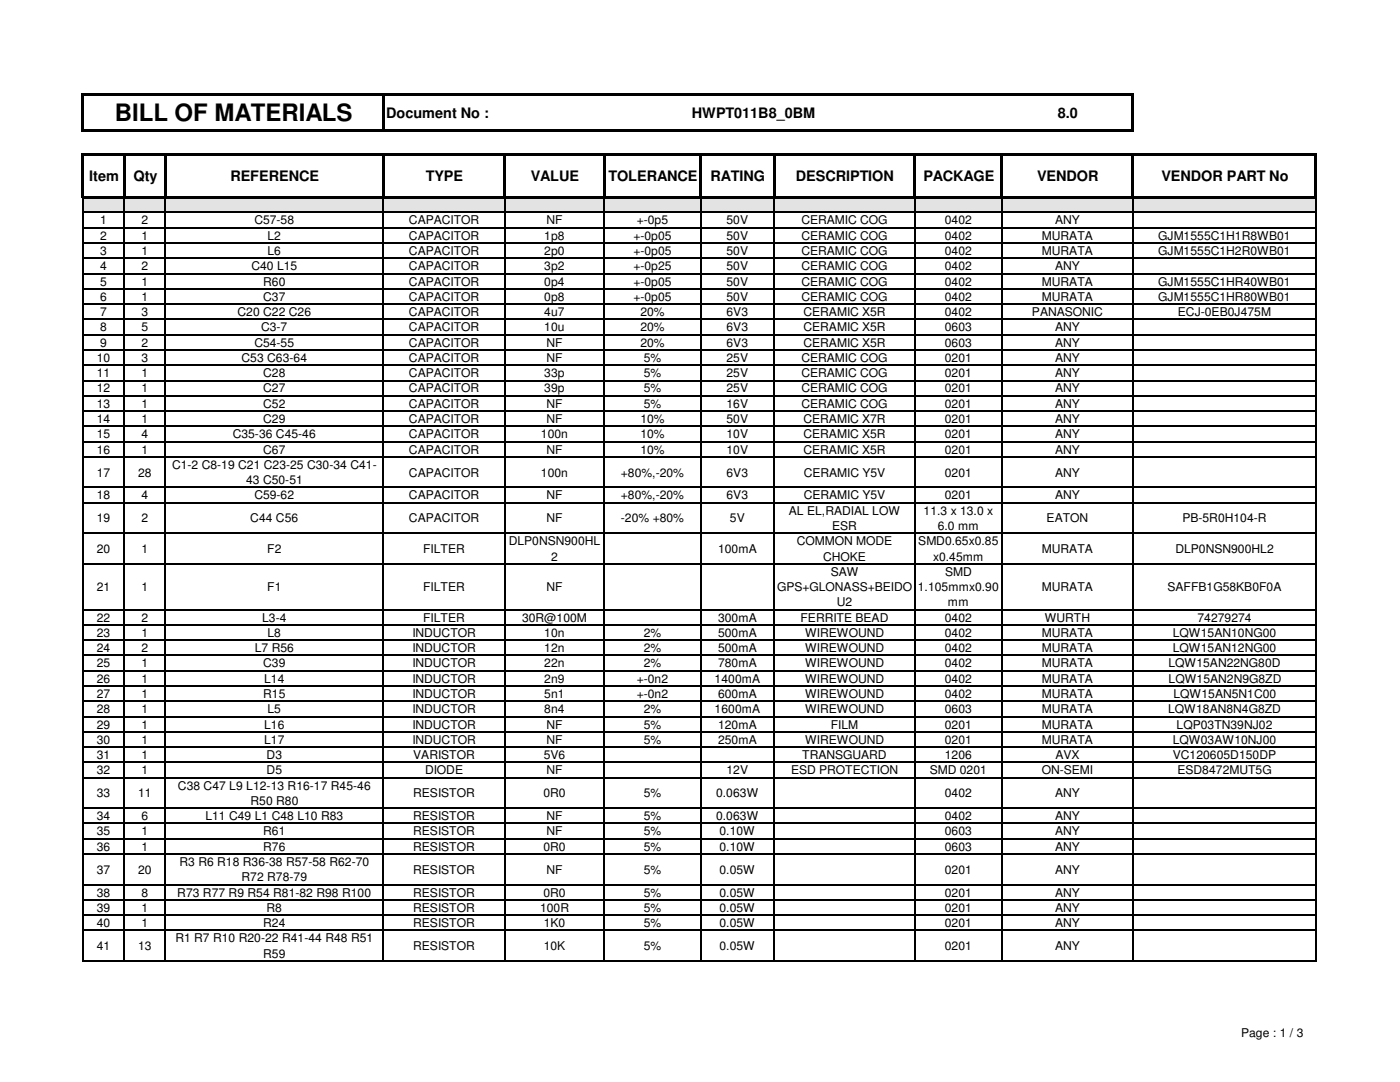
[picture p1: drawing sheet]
<svg xmlns="http://www.w3.org/2000/svg" width="279mm" height="216mm" viewBox="0 0 279 216" stroke-linecap="round" stroke-linejoin="round" font-family="sans-serif">
<defs><g id="words">
<text font-size="4.8" x="22.9" y="24.2">BILL OF MATERIALS</text>
<g font-size="2.9">
<text x="77" y="23.5">Document No :</text>
<text x="138.1" y="23.5">HWPT011B8_0BM</text>
<text x="211.1" y="23.5">8.0</text>
<text x="17.8" y="36.2">Item</text>
<text x="26.6" y="36.2">Qty</text>
<text x="46" y="36.2">REFERENCE</text>
<text x="85" y="36.2">TYPE</text>
<text x="105.9" y="36.2">VALUE</text>
<text x="121.5" y="36.2">TOLERANCE</text>
<text x="141.8" y="36.2">RATING</text>
<text x="158.8" y="36.2">DESCRIPTION</text>
<text x="184.3" y="36.2">PACKAGE</text>
<text x="207" y="36.2">VENDOR</text>
<text x="231.8" y="36.2">VENDOR PART No</text>
</g>
<g font-size="2.4">
<text x="20" y="44.8">1</text>
<text x="20" y="47.8">2</text>
<text x="28.2" y="44.8">2</text>
<text x="28.2" y="47.8">1</text>
<text x="50.8" y="44.8">C57-58</text>
<text x="53.4" y="47.8">L2</text>
<text x="81.6" y="44.8">CAPACITOR</text>
<text x="81.6" y="47.8">CAPACITOR</text>
<text x="108.6" y="47.8">1p8</text>
<text x="109.1" y="44.8">NF</text>
<text x="126.4" y="47.8">+-0p05</text>
<text x="127.1" y="44.8">+-0p5</text>
<text x="145" y="44.8">50V</text>
<text x="145" y="47.8">50V</text>
<text x="159.9" y="44.8">CERAMIC COG</text>
<text x="159.9" y="47.8">CERAMIC COG</text>
<text x="188.6" y="44.8">0402</text>
<text x="188.6" y="47.8">0402</text>
<text x="207.9" y="47.8">MURATA</text>
<text x="210.6" y="44.8">ANY</text>
<text x="231.1" y="47.8">GJM1555C1H1R8WB01</text>
<text x="20" y="50.9">3</text>
<text x="20" y="53.9">4</text>
<text x="28.2" y="50.9">1</text>
<text x="28.2" y="53.9">2</text>
<text x="50.2" y="53.9">C40 L15</text>
<text x="53.4" y="50.9">L6</text>
<text x="81.6" y="53.9">CAPACITOR</text>
<text x="81.6" y="50.9">CAPACITOR</text>
<text x="108.6" y="53.9">3p2</text>
<text x="108.6" y="50.9">2p0</text>
<text x="126.4" y="53.9">+-0p25</text>
<text x="126.4" y="50.9">+-0p05</text>
<text x="145" y="53.9">50V</text>
<text x="145" y="50.9">50V</text>
<text x="159.9" y="53.9">CERAMIC COG</text>
<text x="159.9" y="50.9">CERAMIC COG</text>
<text x="188.6" y="53.9">0402</text>
<text x="188.6" y="50.9">0402</text>
<text x="207.9" y="50.9">MURATA</text>
<text x="210.6" y="53.9">ANY</text>
<text x="231.1" y="50.9">GJM1555C1H2R0WB01</text>
<text x="20" y="57">5</text>
<text x="28.2" y="57">1</text>
<text x="52.5" y="57">R60</text>
<text x="81.6" y="57">CAPACITOR</text>
<text x="108.6" y="57">0p4</text>
<text x="126.4" y="57">+-0p05</text>
<text x="145" y="57">50V</text>
<text x="159.9" y="57">CERAMIC COG</text>
<text x="188.6" y="57">0402</text>
<text x="207.9" y="57">MURATA</text>
<text x="231.1" y="57">GJM1555C1HR40WB01</text>
<text x="20" y="60">6</text>
<text x="20" y="63.1">7</text>
<text x="28.2" y="60">1</text>
<text x="28.2" y="63.1">3</text>
<text x="47.4" y="63.1">C20 C22 C26</text>
<text x="52.5" y="60">C37</text>
<text x="81.6" y="63.1">CAPACITOR</text>
<text x="81.6" y="60">CAPACITOR</text>
<text x="108.6" y="63.1">4u7</text>
<text x="108.6" y="60">0p8</text>
<text x="126.4" y="60">+-0p05</text>
<text x="127.8" y="63.1">20%</text>
<text x="145" y="60">50V</text>
<text x="145" y="63.1">6V3</text>
<text x="159.9" y="60">CERAMIC COG</text>
<text x="160.4" y="63.1">CERAMIC X5R</text>
<text x="188.6" y="63.1">0402</text>
<text x="188.6" y="60">0402</text>
<text x="206" y="63.1">PANASONIC</text>
<text x="207.9" y="60">MURATA</text>
<text x="231.1" y="60">GJM1555C1HR80WB01</text>
<text x="235.1" y="63.1">ECJ-0EB0J475M</text>
<text x="20" y="66.1">8</text>
<text x="20" y="69.2">9</text>
<text x="28.2" y="66.1">5</text>
<text x="28.2" y="69.2">2</text>
<text x="50.8" y="69.2">C54-55</text>
<text x="52.1" y="66.1">C3-7</text>
<text x="81.6" y="66.1">CAPACITOR</text>
<text x="81.6" y="69.2">CAPACITOR</text>
<text x="108.6" y="66.1">10u</text>
<text x="109.1" y="69.2">NF</text>
<text x="127.8" y="66.1">20%</text>
<text x="127.8" y="69.2">20%</text>
<text x="145" y="66.1">6V3</text>
<text x="145" y="69.2">6V3</text>
<text x="160.4" y="66.1">CERAMIC X5R</text>
<text x="160.4" y="69.2">CERAMIC X5R</text>
<text x="188.6" y="66.1">0603</text>
<text x="188.6" y="69.2">0603</text>
<text x="210.6" y="66.1">ANY</text>
<text x="210.6" y="69.2">ANY</text>
<text x="19.3" y="72.2">10</text>
<text x="19.3" y="75.3">11</text>
<text x="28.2" y="72.2">3</text>
<text x="28.2" y="75.3">1</text>
<text x="48.2" y="72.2">C53 C63-64</text>
<text x="52.5" y="75.3">C28</text>
<text x="81.6" y="75.3">CAPACITOR</text>
<text x="81.6" y="72.2">CAPACITOR</text>
<text x="108.6" y="75.3">33p</text>
<text x="109.1" y="72.2">NF</text>
<text x="128.5" y="75.3">5%</text>
<text x="128.5" y="72.2">5%</text>
<text x="145" y="75.3">25V</text>
<text x="145" y="72.2">25V</text>
<text x="159.9" y="75.3">CERAMIC COG</text>
<text x="159.9" y="72.2">CERAMIC COG</text>
<text x="188.6" y="75.3">0201</text>
<text x="188.6" y="72.2">0201</text>
<text x="210.6" y="72.2">ANY</text>
<text x="210.6" y="75.3">ANY</text>
<text x="19.3" y="78.3">12</text>
<text x="19.3" y="81.4">13</text>
<text x="28.2" y="78.3">1</text>
<text x="28.2" y="81.4">1</text>
<text x="52.5" y="78.3">C27</text>
<text x="52.5" y="81.4">C52</text>
<text x="81.6" y="78.3">CAPACITOR</text>
<text x="81.6" y="81.4">CAPACITOR</text>
<text x="108.6" y="78.3">39p</text>
<text x="109.1" y="81.4">NF</text>
<text x="128.5" y="81.4">5%</text>
<text x="128.5" y="78.3">5%</text>
<text x="145" y="81.4">16V</text>
<text x="145" y="78.3">25V</text>
<text x="159.9" y="81.4">CERAMIC COG</text>
<text x="159.9" y="78.3">CERAMIC COG</text>
<text x="188.6" y="81.4">0201</text>
<text x="188.6" y="78.3">0201</text>
<text x="210.6" y="81.4">ANY</text>
<text x="210.6" y="78.3">ANY</text>
<text x="19.3" y="84.4">14</text>
<text x="19.3" y="87.5">15</text>
<text x="28.2" y="84.4">1</text>
<text x="28.2" y="87.5">4</text>
<text x="46.4" y="87.5">C35-36 C45-46</text>
<text x="52.5" y="84.4">C29</text>
<text x="81.6" y="84.4">CAPACITOR</text>
<text x="81.6" y="87.5">CAPACITOR</text>
<text x="108" y="87.5">100n</text>
<text x="109.1" y="84.4">NF</text>
<text x="127.8" y="84.4">10%</text>
<text x="127.8" y="87.5">10%</text>
<text x="145" y="84.4">50V</text>
<text x="145" y="87.5">10V</text>
<text x="160.4" y="84.4">CERAMIC X7R</text>
<text x="160.4" y="87.5">CERAMIC X5R</text>
<text x="188.6" y="84.4">0201</text>
<text x="188.6" y="87.5">0201</text>
<text x="210.6" y="84.4">ANY</text>
<text x="210.6" y="87.5">ANY</text>
<text x="19.3" y="90.5">16</text>
<text x="19.3" y="95.1">17</text>
<text x="27.6" y="95.1">28</text>
<text x="28.2" y="90.5">1</text>
<text x="34.3" y="93.6">C1-2 C8-19 C21 C23-25 C30-34 C41-</text>
<text x="52.5" y="90.5">C67</text>
<text x="81.6" y="90.5">CAPACITOR</text>
<text x="81.6" y="95.1">CAPACITOR</text>
<text x="108" y="95.1">100n</text>
<text x="109.1" y="90.5">NF</text>
<text x="123.9" y="95.1">+80%,-20%</text>
<text x="127.8" y="90.5">10%</text>
<text x="145" y="90.5">10V</text>
<text x="145" y="95.1">6V3</text>
<text x="160.4" y="90.5">CERAMIC X5R</text>
<text x="160.4" y="95.1">CERAMIC Y5V</text>
<text x="188.6" y="90.5">0201</text>
<text x="188.6" y="95.1">0201</text>
<text x="210.6" y="90.5">ANY</text>
<text x="210.6" y="95.1">ANY</text>
<text x="19.3" y="99.7">18</text>
<text x="28.2" y="99.7">4</text>
<text x="49.1" y="96.6">43 C50-51</text>
<text x="50.8" y="99.7">C59-62</text>
<text x="81.6" y="99.7">CAPACITOR</text>
<text x="109.1" y="99.7">NF</text>
<text x="123.9" y="99.7">+80%,-20%</text>
<text x="145" y="99.7">6V3</text>
<text x="160.4" y="99.7">CERAMIC Y5V</text>
<text x="188.6" y="99.7">0201</text>
<text x="210.6" y="99.7">ANY</text>
<text x="19.3" y="104.2">19</text>
<text x="28.2" y="104.2">2</text>
<text x="50" y="104.2">C44 C56</text>
<text x="81.6" y="104.2">CAPACITOR</text>
<text x="109.1" y="104.2">NF</text>
<text x="123.9" y="104.2">-20% +80%</text>
<text x="145.7" y="104.2">5V</text>
<text x="157.4" y="102.7">AL EL,RADIAL LOW</text>
<text x="166.1" y="105.7">ESR</text>
<text x="184.3" y="102.7">11.3 x 13.0 x</text>
<text x="187.2" y="105.7">6.0 mm</text>
<text x="208.9" y="104.2">EATON</text>
<text x="236" y="104.2">PB-5R0H104-R</text>
<text x="19.3" y="110.3">20</text>
<text x="28.2" y="110.3">1</text>
<text x="53.3" y="110.3">F2</text>
<text x="84.5" y="110.3">FILTER</text>
<text x="101.5" y="108.8">DLP0NSN900HL</text>
<text x="110" y="111.8">2</text>
<text x="143.3" y="110.3">100mA</text>
<text x="159" y="108.8">COMMON MODE</text>
<text x="164.3" y="111.8">CHOKE</text>
<text x="183.3" y="108.8">SMD0.65x0.85</text>
<text x="186.2" y="111.8">x0.45mm</text>
<text x="207.9" y="110.3">MURATA</text>
<text x="234.6" y="110.3">DLP0NSN900HL2</text>
<text x="19.3" y="117.9">21</text>
<text x="28.2" y="117.9">1</text>
<text x="53.3" y="117.9">F1</text>
<text x="84.5" y="117.9">FILTER</text>
<text x="109.1" y="117.9">NF</text>
<text x="155.1" y="117.9">GPS+GLONASS+BEIDO</text>
<text x="165.8" y="114.9">SAW</text>
<text x="183.2" y="117.9">1.105mmx0.90</text>
<text x="188.6" y="114.9">SMD</text>
<text x="207.9" y="117.9">MURATA</text>
<text x="233" y="117.9">SAFFB1G58KB0F0A</text>
<text x="19.3" y="124">22</text>
<text x="28.2" y="124">2</text>
<text x="52.3" y="124">L3-4</text>
<text x="84.5" y="124">FILTER</text>
<text x="104.2" y="124">30R@100M</text>
<text x="143.3" y="124">300mA</text>
<text x="159.8" y="124">FERRITE BEAD</text>
<text x="167" y="121">U2</text>
<text x="188.6" y="124">0402</text>
<text x="189.2" y="121">mm</text>
<text x="208.5" y="124">WURTH</text>
<text x="239" y="124">74279274</text>
<text x="19.3" y="127.1">23</text>
<text x="19.3" y="130.1">24</text>
<text x="28.2" y="127.1">1</text>
<text x="28.2" y="130.1">2</text>
<text x="50.8" y="130.1">L7 R56</text>
<text x="53.4" y="127.1">L8</text>
<text x="82.3" y="127.1">INDUCTOR</text>
<text x="82.3" y="130.1">INDUCTOR</text>
<text x="108.6" y="127.1">10n</text>
<text x="108.6" y="130.1">12n</text>
<text x="128.5" y="127.1">2%</text>
<text x="128.5" y="130.1">2%</text>
<text x="143.3" y="127.1">500mA</text>
<text x="143.3" y="130.1">500mA</text>
<text x="160.7" y="127.1">WIREWOUND</text>
<text x="160.7" y="130.1">WIREWOUND</text>
<text x="188.6" y="127.1">0402</text>
<text x="188.6" y="130.1">0402</text>
<text x="207.9" y="127.1">MURATA</text>
<text x="207.9" y="130.1">MURATA</text>
<text x="234.1" y="127.1">LQW15AN10NG00</text>
<text x="234.1" y="130.1">LQW15AN12NG00</text>
<text x="19.3" y="133.2">25</text>
<text x="19.3" y="136.2">26</text>
<text x="28.2" y="133.2">1</text>
<text x="28.2" y="136.2">1</text>
<text x="52.5" y="133.2">C39</text>
<text x="52.7" y="136.2">L14</text>
<text x="82.3" y="136.2">INDUCTOR</text>
<text x="82.3" y="133.2">INDUCTOR</text>
<text x="108.6" y="136.2">2n9</text>
<text x="108.6" y="133.2">22n</text>
<text x="127.1" y="136.2">+-0n2</text>
<text x="128.5" y="133.2">2%</text>
<text x="142.6" y="136.2">1400mA</text>
<text x="143.3" y="133.2">780mA</text>
<text x="160.7" y="136.2">WIREWOUND</text>
<text x="160.7" y="133.2">WIREWOUND</text>
<text x="188.6" y="136.2">0402</text>
<text x="188.6" y="133.2">0402</text>
<text x="207.9" y="136.2">MURATA</text>
<text x="207.9" y="133.2">MURATA</text>
<text x="233.2" y="133.2">LQW15AN22NG80D</text>
<text x="233.2" y="136.2">LQW15AN2N9G8ZD</text>
<text x="19.3" y="139.3">27</text>
<text x="19.3" y="142.3">28</text>
<text x="28.2" y="139.3">1</text>
<text x="28.2" y="142.3">1</text>
<text x="52.5" y="139.3">R15</text>
<text x="53.4" y="142.3">L5</text>
<text x="82.3" y="142.3">INDUCTOR</text>
<text x="82.3" y="139.3">INDUCTOR</text>
<text x="108.6" y="142.3">8n4</text>
<text x="108.6" y="139.3">5n1</text>
<text x="127.1" y="139.3">+-0n2</text>
<text x="128.5" y="142.3">2%</text>
<text x="142.6" y="142.3">1600mA</text>
<text x="143.3" y="139.3">600mA</text>
<text x="160.7" y="142.3">WIREWOUND</text>
<text x="160.7" y="139.3">WIREWOUND</text>
<text x="188.6" y="142.3">0603</text>
<text x="188.6" y="139.3">0402</text>
<text x="207.9" y="142.3">MURATA</text>
<text x="207.9" y="139.3">MURATA</text>
<text x="233.1" y="142.3">LQW18AN8N4G8ZD</text>
<text x="234.2" y="139.3">LQW15AN5N1C00</text>
<text x="19.3" y="145.4">29</text>
<text x="19.3" y="148.4">30</text>
<text x="28.2" y="145.4">1</text>
<text x="28.2" y="148.4">1</text>
<text x="52.7" y="145.4">L16</text>
<text x="52.7" y="148.4">L17</text>
<text x="82.3" y="145.4">INDUCTOR</text>
<text x="82.3" y="148.4">INDUCTOR</text>
<text x="109.1" y="145.4">NF</text>
<text x="109.1" y="148.4">NF</text>
<text x="128.5" y="145.4">5%</text>
<text x="128.5" y="148.4">5%</text>
<text x="143.3" y="145.4">120mA</text>
<text x="143.3" y="148.4">250mA</text>
<text x="160.7" y="148.4">WIREWOUND</text>
<text x="165.8" y="145.4">FILM</text>
<text x="188.6" y="145.4">0201</text>
<text x="188.6" y="148.4">0201</text>
<text x="207.9" y="145.4">MURATA</text>
<text x="207.9" y="148.4">MURATA</text>
<text x="234.1" y="148.4">LQW03AW10NJ00</text>
<text x="234.8" y="145.4">LQP03TN39NJ02</text>
<text x="19.3" y="151.5">31</text>
<text x="19.3" y="154.5">32</text>
<text x="28.2" y="151.5">1</text>
<text x="28.2" y="154.5">1</text>
<text x="53.2" y="151.5">D3</text>
<text x="53.2" y="154.5">D5</text>
<text x="82.5" y="151.5">VARISTOR</text>
<text x="84.8" y="154.5">DIODE</text>
<text x="108.5" y="151.5">5V6</text>
<text x="109.1" y="154.5">NF</text>
<text x="145" y="154.5">12V</text>
<text x="157.9" y="154.5">ESD PROTECTION</text>
<text x="160.1" y="151.5">TRANSGUARD</text>
<text x="185.5" y="154.5">SMD 0201</text>
<text x="188.6" y="151.5">1206</text>
<text x="207.9" y="154.5">ON-SEMI</text>
<text x="210.7" y="151.5">AVX</text>
<text x="234.1" y="151.5">VC120605D150DP</text>
<text x="235" y="154.5">ESD8472MUT5G</text>
<text x="19.3" y="159.1">33</text>
<text x="27.6" y="159.1">11</text>
<text x="35.5" y="157.6">C38 C47 L9 L12-13 R16-17 R45-46</text>
<text x="50" y="160.6">R50 R80</text>
<text x="82.5" y="159.1">RESISTOR</text>
<text x="108.5" y="159.1">0R0</text>
<text x="128.5" y="159.1">5%</text>
<text x="142.9" y="159.1">0.063W</text>
<text x="188.6" y="159.1">0402</text>
<text x="210.6" y="159.1">ANY</text>
<text x="19.3" y="163.7">34</text>
<text x="19.3" y="166.7">35</text>
<text x="28.2" y="163.7">6</text>
<text x="28.2" y="166.7">1</text>
<text x="41" y="163.7">L11 C49 L1 C48 L10 R83</text>
<text x="52.5" y="166.7">R61</text>
<text x="82.5" y="163.7">RESISTOR</text>
<text x="82.5" y="166.7">RESISTOR</text>
<text x="109.1" y="163.7">NF</text>
<text x="109.1" y="166.7">NF</text>
<text x="128.5" y="163.7">5%</text>
<text x="128.5" y="166.7">5%</text>
<text x="142.9" y="163.7">0.063W</text>
<text x="143.6" y="166.7">0.10W</text>
<text x="188.6" y="163.7">0402</text>
<text x="188.6" y="166.7">0603</text>
<text x="210.6" y="163.7">ANY</text>
<text x="210.6" y="166.7">ANY</text>
<text x="19.3" y="169.8">36</text>
<text x="28.2" y="169.8">1</text>
<text x="35.8" y="172.8">R3 R6 R18 R36-38 R57-58 R62-70</text>
<text x="52.5" y="169.8">R76</text>
<text x="82.5" y="169.8">RESISTOR</text>
<text x="108.5" y="169.8">0R0</text>
<text x="128.5" y="169.8">5%</text>
<text x="143.6" y="169.8">0.10W</text>
<text x="188.6" y="169.8">0603</text>
<text x="210.6" y="169.8">ANY</text>
<text x="19.3" y="178.9">38</text>
<text x="19.3" y="174.3">37</text>
<text x="27.6" y="174.3">20</text>
<text x="28.2" y="178.9">8</text>
<text x="35.4" y="178.9">R73 R77 R9 R54 R81-82 R98 R100</text>
<text x="48.2" y="175.9">R72 R78-79</text>
<text x="82.5" y="178.9">RESISTOR</text>
<text x="82.5" y="174.3">RESISTOR</text>
<text x="108.5" y="178.9">0R0</text>
<text x="109.1" y="174.3">NF</text>
<text x="128.5" y="178.9">5%</text>
<text x="128.5" y="174.3">5%</text>
<text x="143.6" y="178.9">0.05W</text>
<text x="143.6" y="174.3">0.05W</text>
<text x="188.6" y="174.3">0201</text>
<text x="188.6" y="178.9">0201</text>
<text x="210.6" y="174.3">ANY</text>
<text x="210.6" y="178.9">ANY</text>
<text x="19.3" y="181.9">39</text>
<text x="19.3" y="185">40</text>
<text x="28.2" y="181.9">1</text>
<text x="28.2" y="185">1</text>
<text x="52.5" y="185">R24</text>
<text x="53.2" y="181.9">R8</text>
<text x="82.5" y="181.9">RESISTOR</text>
<text x="82.5" y="185">RESISTOR</text>
<text x="107.8" y="181.9">100R</text>
<text x="108.5" y="185">1K0</text>
<text x="128.5" y="181.9">5%</text>
<text x="128.5" y="185">5%</text>
<text x="143.6" y="181.9">0.05W</text>
<text x="143.6" y="185">0.05W</text>
<text x="188.6" y="181.9">0201</text>
<text x="188.6" y="185">0201</text>
<text x="210.6" y="181.9">ANY</text>
<text x="210.6" y="185">ANY</text>
<text x="19.3" y="189.6">41</text>
<text x="27.6" y="189.6">13</text>
<text x="35" y="188">R1 R7 R10 R20-22 R41-44 R48 R51</text>
<text x="52.5" y="191.1">R59</text>
<text x="82.5" y="189.6">RESISTOR</text>
<text x="108.5" y="189.6">10K</text>
<text x="128.5" y="189.6">5%</text>
<text x="143.6" y="189.6">0.05W</text>
<text x="188.6" y="189.6">0201</text>
<text x="210.6" y="189.6">ANY</text>
<text x="247.7" y="207">Page : 1 / 3</text>
</g>
</g></defs>
<path d="M16.6 39.3h246.1v3.1h-246.1z" fill="#e3e3e3"/>
<g fill="none" stroke="#000" stroke-width=".42">
<path d="M16.5 18.6v7.6M16.7 18.8h209.6M76.5 19v7.2M226.1 19v7.2M16.5 30.7v8.8M16.7 26h209.6M16.7 30.9h246.1M16.7 39.3h246.1M24.8 31.1v8.4M32.9 31.1v8.4M76.5 31.1v8.4M100.7 31.1v8.4"/>
<path d="M120.6 31.1v8.4M139.8 31.1v8.4M154.5 31.1v8.4M182.5 31.1v8.4M199.9 31.1v8.4M226.1 31.1v8.4M262.6 31.1v8.4"/>
</g>
<g fill="none" stroke="#000" stroke-width=".21">
<path d="M16.5 39.5v152.4M24.8 39.5v152.4M33 39.5v152.4M76.5 39.5v152.4M100.7 39.5v152.4M120.6 39.5v152.4M139.8 39.5v152.4M154.5 39.5v152.4M182.6 39.5v152.4M200 39.5v152.4M226.1 39.5v152.4M262.7 39.5v152.4"/>
<path d="M16.6 42.4h246.2M16.6 45.4h246.2M16.6 48.5h246.2M16.6 51.5h246.2M16.6 54.6h246.2M16.6 57.6h246.2M16.6 60.7h246.2M16.6 63.7h246.2M16.6 66.8h246.2M16.6 69.8h246.2M16.6 72.9h246.2M16.6 75.9h246.2"/>
<path d="M16.6 79h246.2M16.6 82h246.2M16.6 85.1h246.2M16.6 88.1h246.2M16.6 91.2h246.2M16.6 97.3h246.2M16.6 100.3h246.2M16.6 106.4h246.2M16.6 112.5h246.2M16.6 121.6h246.2M16.6 124.7h246.2M16.6 127.7h246.2"/>
<path d="M16.6 130.8h246.2M16.6 133.8h246.2M16.6 136.9h246.2M16.6 139.9h246.2M16.6 143h246.2M16.6 146h246.2M16.6 149.1h246.2M16.6 152.1h246.2M16.6 155.2h246.2M16.6 161.3h246.2M16.6 164.3h246.2M16.6 167.4h246.2"/>
<path d="M16.6 170.4h246.2M16.6 176.5h246.2M16.6 179.6h246.2M16.6 182.6h246.2M16.6 185.7h246.2M16.6 191.7h246.2"/>
</g>
<use href="#words"/>
</svg>
